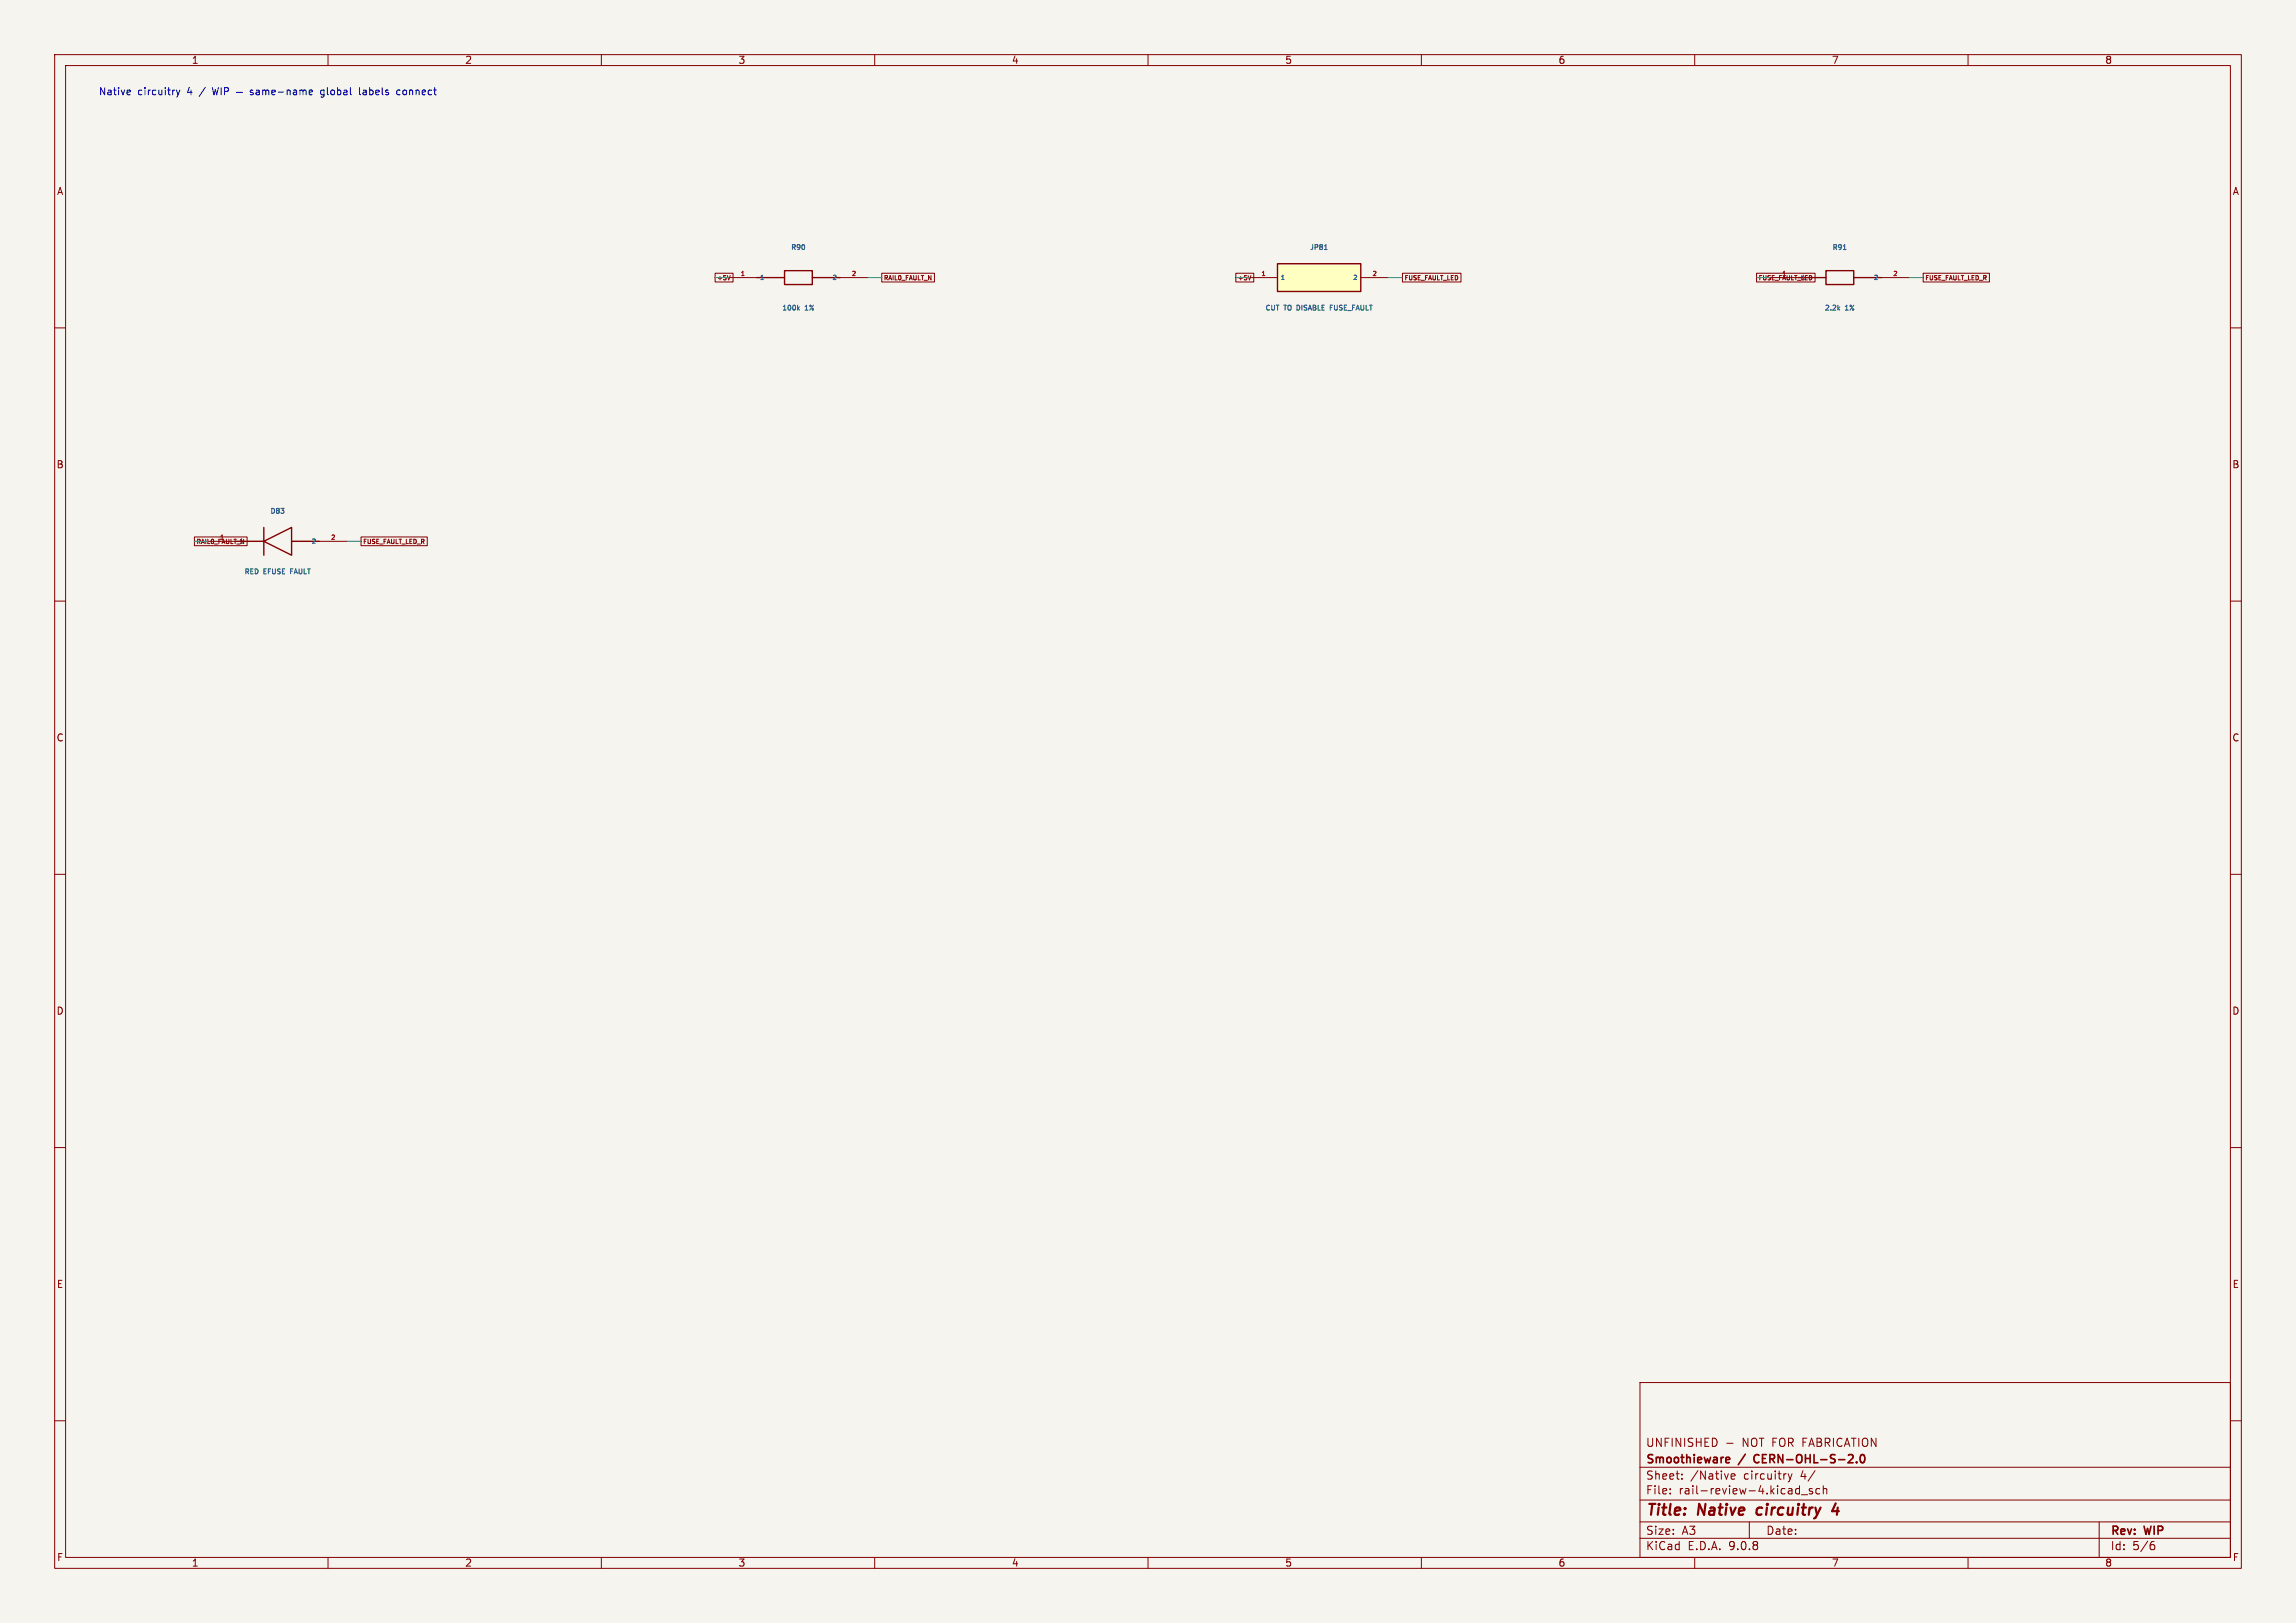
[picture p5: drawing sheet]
<svg xmlns="http://www.w3.org/2000/svg" width="420mm" height="297mm" viewBox="0 0 420 297" stroke-linecap="round" stroke-linejoin="round" font-family="sans-serif">
<defs><g id="words">
<g font-size="2.8" fill="#840000">
<text x="301" y="277.9">Title:</text>
<text x="310.6" y="277.9">Native</text>
<text x="322.2" y="277.9">circuitry</text>
</g>
<g font-size="2.1" fill="#840000">
<text x="301" y="268.2">Smoothieware</text>
<text x="301" y="265">UNFINISHED</text>
<text x="318.2" y="268.2">/</text>
<text x="318.7" y="265">NOT FOR FABRICATION</text>
<text x="321.5" y="268.2">CERN-OHL-S-2.0</text>
<text x="301" y="273.7">File:</text>
<text x="301" y="271">Sheet:</text>
<text x="307.1" y="273.7">rail-review-4.kicad_sch</text>
<text x="309.2" y="271">/Native</text>
<text x="319" y="271">circuitry</text>
<text x="329.5" y="271">4/</text>
<text x="301" y="281.1">Size:</text>
<text x="307.6" y="281.1">A3</text>
<text x="323" y="281.1">Date:</text>
<text x="386" y="281.3">Rev:</text>
<text x="392.4" y="281.3">WIP</text>
<text x="301" y="283.9">KiCad</text>
<text x="308.7" y="283.9">E.D.A.</text>
<text x="316.3" y="283.9">9.0.8</text>
<text x="386" y="283.9">Id:</text>
<text x="390.1" y="283.9">5/6</text>
</g>
<g font-size="1.8" fill="#840000">
<text x="35" y="11.9">1</text>
<text x="85" y="11.9">2</text>
<text x="135" y="11.9">3</text>
<text x="185" y="11.9">4</text>
<text x="235" y="11.9">5</text>
<text x="285" y="11.9">6</text>
<text x="335" y="11.9">7</text>
<text x="385" y="11.9">8</text>
<text x="10.3" y="35.9">A</text>
<text x="408.3" y="35.9">A</text>
<text x="10.3" y="85.9">B</text>
<text x="408.2" y="85.9">B</text>
<text x="10.3" y="135.9">C</text>
<text x="408.2" y="135.9">C</text>
<text x="10.3" y="185.9">D</text>
<text x="408.2" y="185.9">D</text>
<text x="10.3" y="235.9">E</text>
<text x="408.3" y="235.9">E</text>
<text x="10.3" y="285.9">F</text>
<text x="35" y="286.9">1</text>
<text x="85" y="286.9">2</text>
<text x="135" y="286.9">3</text>
<text x="185" y="286.9">4</text>
<text x="235" y="286.9">5</text>
<text x="285" y="286.9">6</text>
<text x="335" y="286.9">7</text>
<text x="385" y="286.9">8</text>
<text x="408.3" y="285.9">F</text>
</g>
<g font-size="1.8" fill="#0000c2">
<text x="18" y="17.6">Native</text>
<text x="25.2" y="17.6">circuitry</text>
<text x="34.4" y="17.6">4</text>
<text x="36.8" y="17.6">/</text>
<text x="59.7" y="17.6">global</text>
<text x="66.9" y="17.6">labels</text>
<text x="74" y="17.6">connect</text>
</g>
<g font-size="1.3" fill="#006464">
<text x="144.6" y="45.9">R90</text>
<text x="239.5" y="45.9">JP81</text>
<text x="335.1" y="45.9">R91</text>
<text x="143" y="57">100k</text>
<text x="147.2" y="57">1%</text>
<text x="231.4" y="57">CUT</text>
<text x="234.9" y="57">TO DISABLE</text>
<text x="243.8" y="57">FUSE_FAULT</text>
<text x="333.7" y="57">2.2k</text>
<text x="337.5" y="57">1%</text>
<text x="49.4" y="94.2">D83</text>
<text x="44.6" y="105.3">RED</text>
<text x="48.2" y="105.3">EFUSE</text>
<text x="53.4" y="105.3">FAULT</text>
</g>
<g font-size="1.1" fill="#840000">
<text x="131.1" y="51.5">+5V</text>
<text x="161.6" y="51.5">RAIL0_FAULT_N</text>
<text x="226.4" y="51.5">+5V</text>
<text x="256.8" y="51.5">FUSE_FAULT_LED</text>
<text x="321.6" y="51.5">FUSE_FAULT_LED</text>
<text x="329.4" y="51.4">1</text>
<text x="352.1" y="51.5">FUSE_FAULT_LED_R</text>
<text x="35.9" y="99.7">RAIL0_FAULT_N</text>
<text x="40.1" y="98.8">1</text>
<text x="43.7" y="99.7">1</text>
<text x="66.3" y="99.7">FUSE_FAULT_LED_R</text>
</g>
<g font-size="1.1" fill="#a90000">
<text x="135.4" y="50.5">1</text>
<text x="155.7" y="50.5">2</text>
<text x="230.6" y="50.5">1</text>
<text x="250.9" y="50.5">2</text>
<text x="325.9" y="50.5">1</text>
<text x="346.2" y="50.5">2</text>
<text x="60.4" y="98.8">2</text>
</g>
<g font-size="1.1" fill="#006464">
<text x="138.9" y="51.4">1</text>
<text x="152.1" y="51.4">2</text>
<text x="234.2" y="51.4">1</text>
<text x="247.4" y="51.4">2</text>
<text x="342.6" y="51.4">2</text>
<text x="56.9" y="99.7">2</text>
</g>
</g></defs>
<path d="M0 0h420v297h-420z" fill="#f5f4ef" stroke="#f5f4ef" stroke-width=".18"/>
<g fill="none" stroke="#840000" stroke-width=".18">
<path d="M10 10h400v277h-400zM12 12h396v273h-396zM60 10v2M110 10v2M160 10v2M210 10v2M260 10v2M310 10v2M360 10v2M10 60h2M408 60h2M10 110h2"/>
<path d="M408 110h2M10 160h2M408 160h2M10 210h2M408 210h2M300 253h108v32h-108zM10 260h2M300 278.5h108M300 274.5h108M300 268.5h108M305.5 273.2v.2M305.5 272.5v.1"/>
<path d="M307.7 270.5v.2M307.7 269.8v.1M315.9 264.1h1.1M316.7 270.2l.7-.2-.1-.2-.4-.1-.2 .2v.7h.6M320 278.5v3M327.1 269.7l.3 1M327.4 270.7l-.3 .5M327.8 269.7l-.4 1M328.7 272.4l.5 .1M329.2 271.9v1.5M329.2 273.3l-.5 .1M329.5 273.5h1.2"/>
<path d="M331.5 272.5l-.3-.1-.3 .2 .1 .2 .5 .2v.3h-.6M332.9 272.5l-.5-.1-.2 .3v.4l.1 .2h.6M333.5 272.5l.2-.1 .4 .1 .1 .9M333.5 271.9v1.5M384 278.5v6.5M408 260h2M60 285v2M110 285v2M160 285v2M210 285v2M260 285v2M300 281.5h108"/>
<path d="M310 285v2M360 285v2M393.6 282.7h.4l.2 .2-.1 .5-.5 .2M394 282.1l-.4 .1"/>
</g>
<path d="M321.5 276.1l-.2 .7 .3 .4M335.8 275.1l-.7 1.4h1.3M336.2 275.9l-.2 1.3" fill="none" stroke="#840000" stroke-width=".4"/>
<path d="M315.9 266.7l.4 .1 .1 .2-.7 .2M316.3 267.6l-.4 .1M321 266.4l-.2 .4 .2 .7M338 267.7h1M338.9 266.3v.5M339.6 267.5v.2M340.4 266.3l.2-.1a.8 .8 0 0 1 .5 .7 .8 .8 0 0 1-.5 .8l-.2-.2-.1-.4z" fill="none" stroke="#840000" stroke-width=".3"/>
<path d="M233.7 48.3h15.2v5h-15.2z" fill="#ffffc2"/>
<path d="M138.4 50.8h5.1M143.5 49.5h5.1v2.6h-5.1zM148.6 50.8h5.1M233.7 48.3h15.2v5h-15.2zM328.9 50.8h5.1M334 49.5h5.1v2.6h-5.1zM339.1 50.8h5.1M43.2 99.1h5.1M48.3 99.1l5-2.6v5.1zM48.3 96.5v5.1M53.3 99.1h5.1" fill="none" stroke="#840000" stroke-width=".25"/>
<g fill="none" stroke="#840000" stroke-width=".18">
<path d="M130.8 50h3.3v1.6h-3.3zM133.3 50.8h5.1M133.6 50.4l-.3 .8M153.7 50.8h5M161.3 50h9.6v1.6h-9.6zM226.1 50h3.2v1.6h-3.2zM228.6 50.8h5.1M228.8 50.4l-.2 .8M248.9 50.8h5.1M256.5 50h10.7v1.6h-10.7zM321.3 50h10.7v1.6h-10.7zM323.8 50.8h5.1"/>
<path d="M344.2 50.8h5M351.8 50h12.1v1.6h-12.1zM35.6 98.3h9.6v1.6h-9.6zM38.1 99.1h5.1M58.4 99.1h5.1M66 98.3h12.2v1.6h-12.2z"/>
</g>
<path d="M146 56.4l.2 .3M146.2 56.1l-.3 .4M242.3 45.7h.5M243.3 56.3h.3M243.8 55.8h-.5v.9M336.3 56.4l.2 .3M336.5 56.1l-.3 .4M337.2 45.7h.5" fill="none" stroke="#006464" stroke-width=".18"/>
<path d="M130.8 50.8h2.5M158.7 50.8h2.6M226.1 50.8h2.5M254 50.8h2.5M321.3 50.8h2.5M349.2 50.8h2.6M35.6 99.1h2.5M63.5 99.1h2.5" fill="none" stroke="#009600" stroke-width=".18"/>
<g fill="none" stroke="#0000c2" stroke-width=".18">
<path d="M23.7 16.5l.2 .3-.7 .1M23.8 17.3h-.1M32.3 16.5l.3 .8M32.6 17.3l-.3 .5M32.9 16.5l-.3 .8M38.8 16l.3 1.3 .3-.9 .2 .9 .4-1.3M40.4 16v1.3M41.1 16.7h.6l.1-.2-.1-.3-.6-.2v1.3M43.2 16.9h1.1M46.3 16.5h-.3l-.2 .2v.1l.5 .2v.3h-.5M46.9 16.5h.5v.8M47.4 16.8h-.4l-.2 .2 .2 .3h.4"/>
<path d="M48.1 16.6l.3-.1 .2 .2M48.1 16.5v.8M48.6 16.7l.2-.2h.3l.1 .8M48.6 16.7v.6M49.7 16.9l.7-.1-.1-.3h-.4l-.2 .2 .1 .6h.5M50.9 16.8h1M52.5 16.6l.2-.1h.3l.1 .8M52.5 16.5v.8M53.7 16.5h.5l.1 .8M54.3 16.8h-.5l-.2 .2 .2 .3h.5M54.9 16.6l.3-.1 .2 .2M54.9 16.5v.8"/>
<path d="M55.4 16.7l.2-.2h.3l.1 .8M55.4 16.7v.6M56.5 16.9l.7-.1-.1-.3h-.4l-.2 .2 .1 .6h.5M58.7 17.7h.4M59.1 16.5h-.3l-.2 .2 .1 .5 .4 .1M65.8 16v1.2l.2 .1M66.4 16.9v.4M73.2 16.5h-.4l-.2 .2 .1 .6h.5"/>
</g>
<use href="#words"/>
</svg>
